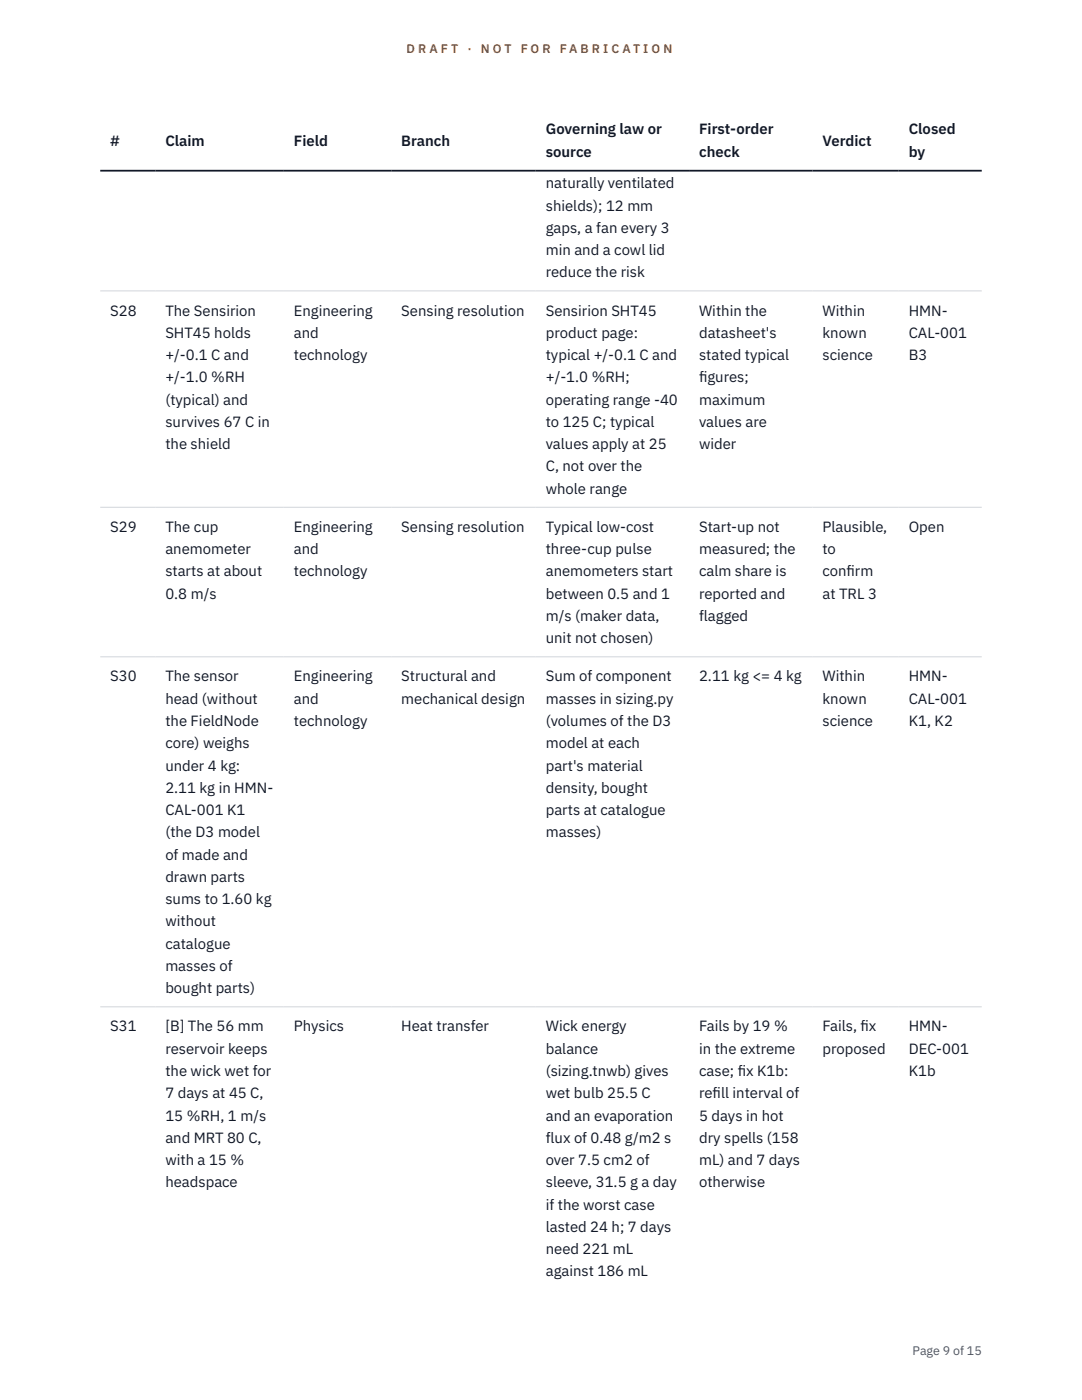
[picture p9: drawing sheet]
<svg xmlns="http://www.w3.org/2000/svg" width="216mm" height="279mm" viewBox="0 0 216 279" stroke-linecap="round" stroke-linejoin="round" font-family="sans-serif">
<defs><g id="words">
<g font-size="3" fill="#111827">
<text x="22" y="29.1">#</text>
<text x="33" y="29.1">Claim</text>
<text x="58.6" y="29.1">Field</text>
<text x="80.1" y="29.1">Branch</text>
<text x="108.9" y="26.8">Governing law or</text>
<text x="139.5" y="26.8">First-order</text>
<text x="164.1" y="29.1">Verdict</text>
<text x="181.3" y="26.8">Closed</text>
<text x="108.9" y="31.3">source</text>
<text x="139.5" y="31.3">check</text>
<text x="181.3" y="31.3">by</text>
<text x="108.9" y="37.6">naturally ventilated</text>
<text x="108.9" y="42">shields); 12 mm</text>
<text x="108.9" y="46.5">gaps, a fan every 3</text>
<text x="108.9" y="50.9">min and a cowl lid</text>
<text x="108.9" y="55.4">reduce the risk</text>
<text x="22" y="63">S28</text>
<text x="33" y="63">The Sensirion</text>
<text x="58.6" y="63">Engineering</text>
<text x="80.1" y="63">Sensing resolution</text>
<text x="108.9" y="63">Sensirion SHT45</text>
<text x="139.5" y="63">Within the</text>
<text x="164.1" y="63">Within</text>
<text x="181.3" y="63">HMN-</text>
<text x="33" y="67.4">SHT45 holds</text>
<text x="33" y="71.9">+/-0.1 C and</text>
<text x="58.6" y="67.4">and</text>
<text x="58.6" y="71.9">technology</text>
<text x="108.9" y="67.4">product page:</text>
<text x="108.9" y="71.9">typical +/-0.1 C and</text>
<text x="139.5" y="67.4">datasheet's</text>
<text x="139.5" y="71.9">stated typical</text>
<text x="164.1" y="67.4">known</text>
<text x="164.1" y="71.9">science</text>
<text x="181.3" y="67.4">CAL-001</text>
<text x="181.3" y="71.9">B3</text>
<text x="33" y="76.3">+/-1.0 %RH</text>
<text x="108.9" y="76.3">+/-1.0 %RH;</text>
<text x="139.5" y="76.3">f</text>
<text x="139.5" y="76.3">igures;</text>
<text x="33" y="80.8">(typical) and</text>
<text x="108.9" y="80.8">operating range -40</text>
<text x="139.5" y="80.8">maximum</text>
<text x="33" y="85.2">survives 67 C in</text>
<text x="33" y="89.6">the shield</text>
<text x="108.9" y="85.2">to 125 C; typical</text>
<text x="108.9" y="89.6">values apply at 25</text>
<text x="139.5" y="85.2">values are</text>
<text x="139.5" y="89.6">wider</text>
<text x="108.9" y="94.1">C, not over the</text>
<text x="108.9" y="98.5">whole range</text>
<text x="22" y="106.2">S29</text>
<text x="33" y="106.2">The cup</text>
<text x="58.6" y="106.2">Engineering</text>
<text x="80.1" y="106.2">Sensing resolution</text>
<text x="108.9" y="106.2">Typical low-cost</text>
<text x="139.5" y="106.2">Start-up not</text>
<text x="164.1" y="106.2">Plausible,</text>
<text x="181.3" y="106.2">Open</text>
<text x="33" y="110.6">anemometer</text>
<text x="58.6" y="110.6">and</text>
<text x="108.9" y="110.6">three-cup pulse</text>
<text x="139.5" y="110.6">measured; the</text>
<text x="164.1" y="110.6">to</text>
<text x="33" y="115">starts at about</text>
<text x="33" y="119.5">0.8 m/s</text>
<text x="58.6" y="115">technology</text>
<text x="108.9" y="115">anemometers start</text>
<text x="108.9" y="119.5">between 0.5 and 1</text>
<text x="139.5" y="115">calm share is</text>
<text x="139.5" y="119.5">reported and</text>
<text x="164.1" y="115">conf</text>
<text x="164.1" y="119.5">at TRL 3</text>
<text x="168.9" y="115">irm</text>
<text x="108.9" y="123.9">m/s (maker data,</text>
<text x="139.5" y="123.9">flagged</text>
<text x="108.9" y="128.4">unit not chosen)</text>
<text x="22" y="136">S30</text>
<text x="33" y="136">The sensor</text>
<text x="58.6" y="136">Engineering</text>
<text x="80.1" y="136">Structural and</text>
<text x="108.9" y="136">Sum of component</text>
<text x="139.5" y="136">2.11 kg &lt;= 4 kg</text>
<text x="164.1" y="136">Within</text>
<text x="181.3" y="136">HMN-</text>
<text x="33" y="140.5">head (without</text>
<text x="58.6" y="140.5">and</text>
<text x="80.1" y="140.5">mechanical design</text>
<text x="108.9" y="140.5">masses in sizing.py</text>
<text x="164.1" y="140.5">known</text>
<text x="181.3" y="140.5">CAL-001</text>
<text x="33" y="144.9">the FieldNode</text>
<text x="33" y="149.3">core) weighs</text>
<text x="58.6" y="144.9">technology</text>
<text x="108.9" y="144.9">(volumes of the D3</text>
<text x="108.9" y="149.3">model at each</text>
<text x="164.1" y="144.9">science</text>
<text x="181.3" y="144.9">K1, K2</text>
<text x="33" y="153.8">under 4 kg:</text>
<text x="108.9" y="153.8">part's material</text>
<text x="33" y="158.2">2.11 kg in HMN-</text>
<text x="108.9" y="158.2">density, bought</text>
<text x="33" y="162.7">CAL-001 K1</text>
<text x="33" y="167.1">(the D3 model</text>
<text x="108.9" y="162.7">parts at catalogue</text>
<text x="108.9" y="167.1">masses)</text>
<text x="33" y="171.6">of made and</text>
<text x="33" y="176">drawn parts</text>
<text x="33" y="180.5">sums to 1.60 kg</text>
<text x="33" y="184.9">without</text>
<text x="33" y="189.3">catalogue</text>
<text x="33" y="193.8">masses of</text>
<text x="33" y="198.2">bought parts)</text>
<text x="22" y="205.9">S31</text>
<text x="33" y="205.9">[B] The 56 mm</text>
<text x="58.6" y="205.9">Physics</text>
<text x="80.1" y="205.9">Heat transfer</text>
<text x="108.9" y="205.9">Wick energy</text>
<text x="139.5" y="205.9">Fails by 19 %</text>
<text x="164.1" y="205.9">Fails, f</text>
<text x="171.7" y="205.9">ix</text>
<text x="181.3" y="205.9">HMN-</text>
<text x="33" y="210.3">reservoir keeps</text>
<text x="33" y="214.7">the wick wet for</text>
<text x="108.9" y="210.3">balance</text>
<text x="108.9" y="214.7">(sizing.tnwb) gives</text>
<text x="139.5" y="210.3">in the extreme</text>
<text x="139.5" y="214.7">case; f</text>
<text x="147.2" y="214.7">ix K1b:</text>
<text x="164.1" y="210.3">proposed</text>
<text x="181.3" y="210.3">DEC-001</text>
<text x="181.3" y="214.7">K1b</text>
<text x="33" y="219.2">7 days at 45 C,</text>
<text x="108.9" y="219.2">wet bulb 25.5 C</text>
<text x="139.5" y="219.2">ref</text>
<text x="142.2" y="219.2">ill interval of</text>
<text x="33" y="223.6">15 %RH, 1 m/s</text>
<text x="108.9" y="223.6">and an evaporation</text>
<text x="139.5" y="223.6">5 days in hot</text>
<text x="33" y="228.1">and MRT 80 C,</text>
<text x="33" y="232.5">with a 15 %</text>
<text x="108.9" y="228.1">flux of 0.48 g/m2 s</text>
<text x="108.9" y="232.5">over 7.5 cm2 of</text>
<text x="139.5" y="228.1">dry spells (158</text>
<text x="139.5" y="232.5">mL) and 7 days</text>
<text x="33" y="237">headspace</text>
<text x="108.9" y="237">sleeve, 31.5 g a day</text>
<text x="139.5" y="237">otherwise</text>
<text x="108.9" y="241.4">if the worst case</text>
<text x="108.9" y="245.9">lasted 24 h; 7 days</text>
<text x="108.9" y="250.3">need 221 mL</text>
<text x="108.9" y="254.8">against 186 mL</text>
</g>
<g font-size="2.5" fill="#b45309">
<text x="81.1" y="10.5">D R A F T</text>
<text x="93.3" y="10.5">·</text>
<text x="95.9" y="10.5">N O T</text>
<text x="103.9" y="10.5">F O R</text>
<text x="111.7" y="10.5">F A B R I C A T I O N</text>
</g>
<text font-size="2.5" fill="#4b5563" x="182.1" y="270.3">Page 9 of 15</text>
</g></defs>
<path d="M20 58.1h175.9M20 101.2h175.9M20 131.1h175.9M20 200.9h175.9" fill="none" stroke="#d1d5db" stroke-width=".2"/>
<path d="M20 34.1h175.9" fill="none" stroke="#111827" stroke-width=".35"/>
<use href="#words"/>
</svg>
